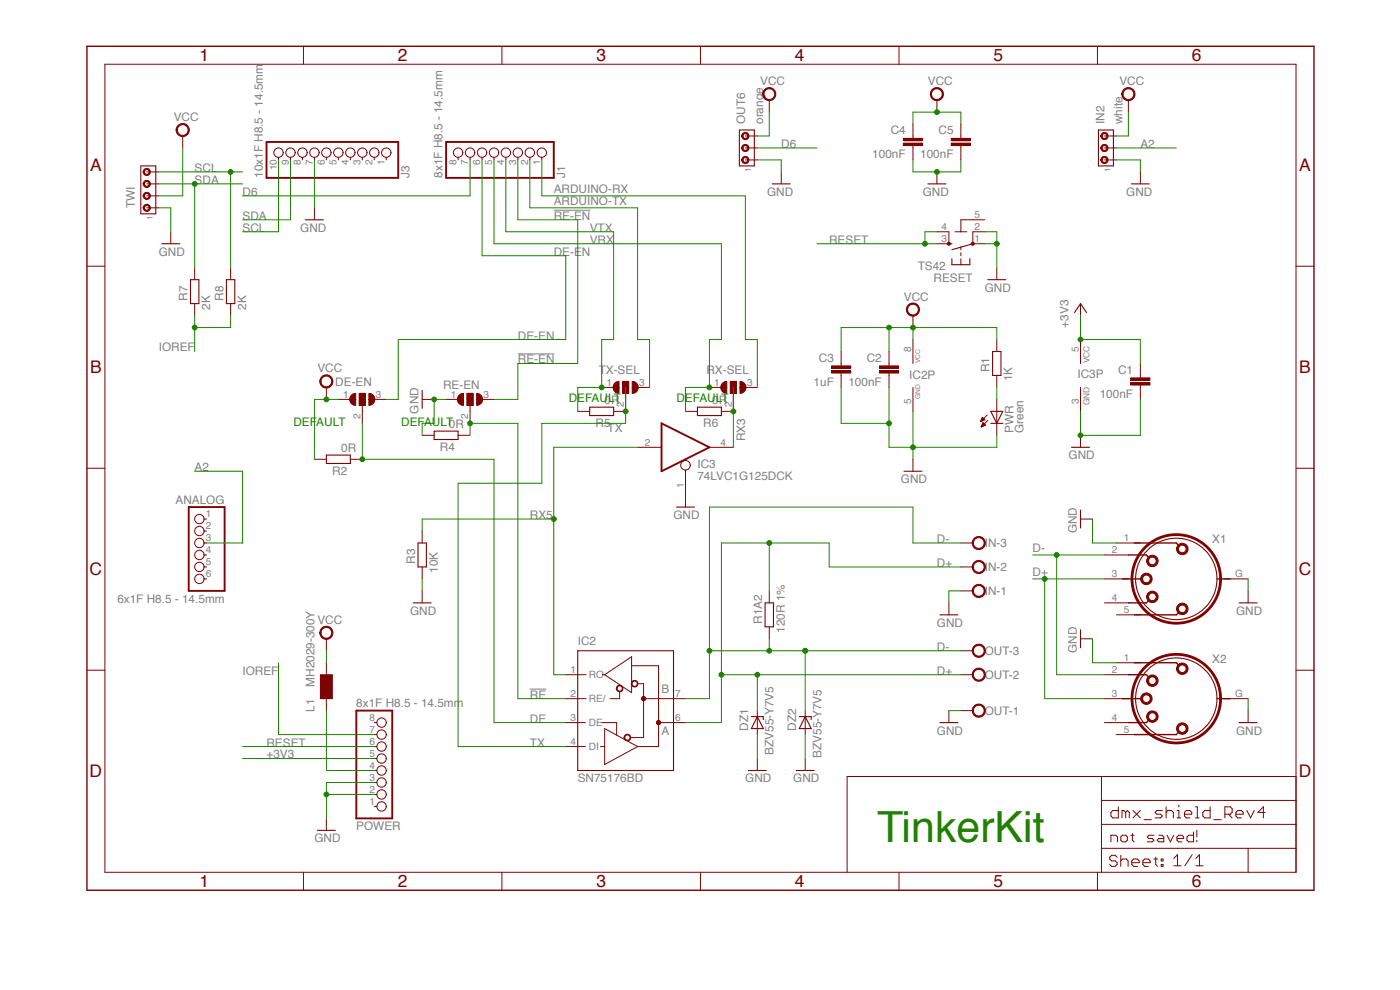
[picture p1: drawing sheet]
<svg xmlns="http://www.w3.org/2000/svg" width="297mm" height="210mm" viewBox="0 0 297 210" stroke-linecap="round" stroke-linejoin="round" font-family="sans-serif">
<defs><g id="words">
<text font-size="9.1" fill="#208000" x="186.1" y="178.7">TinkerKit</text>
<g font-size="3.7" fill="#7d0300">
<text x="42.3" y="13">1</text>
<text x="84.4" y="13">2</text>
<text x="126.5" y="13">3</text>
<text x="168.6" y="13">4</text>
<text x="210.7" y="13">5</text>
<text x="252.9" y="13">6</text>
<text x="19.1" y="36.3">A</text>
<text x="275.6" y="36.3">A</text>
<text x="19.1" y="79.2">B</text>
<text x="275.6" y="79.2">B</text>
<text x="19" y="122">C</text>
<text x="275.5" y="122">C</text>
<text x="19" y="164.9">D</text>
<text x="275.5" y="164.9">D</text>
<text x="42.3" y="188.2">1</text>
<text x="84.4" y="188.2">2</text>
<text x="126.5" y="188.2">3</text>
<text x="168.6" y="188.2">4</text>
<text x="210.7" y="188.2">5</text>
<text x="252.9" y="188.2">6</text>
</g>
<g font-size="2.5" fill="#808080">
<text x="161.3" y="18.1">VCC</text>
<text x="196.8" y="18.1">VCC</text>
<text x="237.5" y="18.1">VCC</text>
<text x="36.9" y="25.7">VCC</text>
<text x="158.1" y="26.3" transform="rotate(-90 158.1 26.3)">OUT6</text>
<text x="161.9" y="26.3" transform="rotate(-90 161.9 26.3)">orange</text>
<text x="189" y="28.5">C4</text>
<text x="199.1" y="28.5">C5</text>
<text x="234.3" y="26.3" transform="rotate(-90 234.3 26.3)">IN2</text>
<text x="238.1" y="26.3" transform="rotate(-90 238.1 26.3)">white</text>
<text x="165.7" y="31.4">D6</text>
<text x="185.1" y="33.5">100nF</text>
<text x="195.2" y="33.5">100nF</text>
<text x="241.9" y="31.4">A2</text>
<text x="41.3" y="39">SDA</text>
<text x="41.3" y="36.5">SCL</text>
<text x="51.5" y="41.5">D6</text>
<text x="55.8" y="37.7" transform="rotate(-90 55.8 37.7)">10x1F H8.5 - 14.5mm</text>
<text x="86.9" y="37.7" transform="rotate(-90 86.9 37.7)">J3</text>
<text x="93.9" y="37.7" transform="rotate(-90 93.9 37.7)">8x1F H8.5 - 14.5mm</text>
<text x="117.5" y="40.9">ARDUINO-RX</text>
<text x="119.9" y="37.7" transform="rotate(-90 119.9 37.7)">J1</text>
<text x="162.7" y="41.5">GND</text>
<text x="195.7" y="41.5">GND</text>
<text x="238.9" y="41.5">GND</text>
<text x="28.6" y="44.1" transform="rotate(-90 28.6 44.1)">TWI</text>
<text x="51.5" y="46.6">SDA</text>
<text x="117.5" y="46.6">RE-EN</text>
<text x="117.5" y="43.5">ARDUINO-TX</text>
<text x="51.5" y="49.2">SCL</text>
<text x="63.7" y="49.2">GND</text>
<text x="125.1" y="51.7">VRX</text>
<text x="125.1" y="49.2">VTX</text>
<text x="175.9" y="51.7">RESET</text>
<text x="33.7" y="54.2">GND</text>
<text x="117.5" y="54.2">DE-EN</text>
<text x="194.7" y="57.3">TS42</text>
<text x="198" y="59.8">RESET</text>
<text x="39.8" y="63.8" transform="rotate(-90 39.8 63.8)">R7</text>
<text x="44.6" y="65.7" transform="rotate(-90 44.6 65.7)">2K</text>
<text x="47.4" y="63.8" transform="rotate(-90 47.4 63.8)">R8</text>
<text x="52.2" y="65.7" transform="rotate(-90 52.2 65.7)">2K</text>
<text x="191.8" y="63.8">VCC</text>
<text x="208.9" y="61.9">GND</text>
<text x="226.7" y="69.5" transform="rotate(-90 226.7 69.5)">+3V3</text>
<text x="33.7" y="74.6">IOREF</text>
<text x="109.9" y="72">DE-EN</text>
<text x="109.9" y="77.1">RE-EN</text>
<text x="173.7" y="76.7">C3</text>
<text x="183.9" y="76.7">C2</text>
<text x="67.3" y="79">VCC</text>
<text x="71.1" y="81.8">DE-EN</text>
<text x="94" y="82.4">RE-EN</text>
<text x="127" y="79.3">TX-SEL</text>
<text x="149.9" y="79.3">RX-SEL</text>
<text x="172.6" y="81.8">1uF</text>
<text x="180" y="81.8">100nF</text>
<text x="192.9" y="80.4">IC2P</text>
<text x="209.9" y="79" transform="rotate(-90 209.9 79)">R1</text>
<text x="214.7" y="80.9" transform="rotate(-90 214.7 80.9)">1K</text>
<text x="228.6" y="80.3">IC3P</text>
<text x="237.2" y="79.3">C1</text>
<text x="88.8" y="87.7" transform="rotate(-90 88.8 87.7)">GND</text>
<text x="128.3" y="85.7">0R</text>
<text x="151.1" y="85.7">0R</text>
<text x="233.3" y="84.3">100nF</text>
<text x="72.4" y="95.9">0R</text>
<text x="93.3" y="95.6">R4</text>
<text x="126.4" y="90.5">R5</text>
<text x="128.9" y="91.7">TX</text>
<text x="149.2" y="90.5">R6</text>
<text x="158.1" y="93.6" transform="rotate(-90 158.1 93.6)">RX3</text>
<text x="215" y="91.8" transform="rotate(-90 215 91.8)">PWR</text>
<text x="217.2" y="91.8" transform="rotate(-90 217.2 91.8)">Green</text>
<text x="41.3" y="100">A2</text>
<text x="70.5" y="100.7">R2</text>
<text x="148" y="101.7">74LVC1G125DCK</text>
<text x="148" y="99.2">IC3</text>
<text x="226.7" y="97.4">GND</text>
<text x="37.2" y="106.9">ANALOG</text>
<text x="191.1" y="102.5">GND</text>
<text x="112.4" y="110.1">RX5</text>
<text x="142.9" y="110.1">GND</text>
<text x="228.5" y="113.1" transform="rotate(-90 228.5 113.1)">GND</text>
<text x="88.1" y="119.6" transform="rotate(-90 88.1 119.6)">R3</text>
<text x="198.7" y="115.2">D-</text>
<text x="208.9" y="116.1">IN-3</text>
<text x="219.1" y="117.1">D-</text>
<text x="257.2" y="115.2">X1</text>
<text x="92.8" y="121.5" transform="rotate(-90 92.8 121.5)">10K</text>
<text x="198.7" y="120.3">D+</text>
<text x="208.9" y="121.2">IN-2</text>
<text x="219.1" y="122.2">D+</text>
<text x="24.9" y="127.9">6x1F H8.5 - 14.5mm</text>
<text x="87" y="130.4">GND</text>
<text x="208.9" y="126.2">IN-1</text>
<text x="262.2" y="130.4">GND</text>
<text x="67.3" y="132.3">VCC</text>
<text x="122.6" y="136.8">IC2</text>
<text x="161.7" y="132.3" transform="rotate(-90 161.7 132.3)">R1A2</text>
<text x="166.5" y="134.2" transform="rotate(-90 166.5 134.2)">120R 1%</text>
<text x="198.7" y="133">GND</text>
<text x="51.5" y="143.1">IOREF</text>
<text x="198.7" y="138">D-</text>
<text x="198.7" y="143.1">D+</text>
<text x="208.9" y="138.9">OUT-3</text>
<text x="228.5" y="138.5" transform="rotate(-90 228.5 138.5)">GND</text>
<text x="257.2" y="140.6">X2</text>
<text x="66.7" y="145.7" transform="rotate(-90 66.7 145.7)">MH2029-300Y</text>
<text x="75.6" y="150">8x1F H8.5 - 14.5mm</text>
<text x="112.4" y="148.2">RE</text>
<text x="140.3" y="146.9">B</text>
<text x="208.9" y="144">OUT-2</text>
<text x="66.7" y="151" transform="rotate(-90 66.7 151)">L1</text>
<text x="112.4" y="153.3">DE</text>
<text x="140.3" y="155.8">A</text>
<text x="158.8" y="155.1" transform="rotate(-90 158.8 155.1)">DZ1</text>
<text x="168.9" y="155.1" transform="rotate(-90 168.9 155.1)">DZ2</text>
<text x="198.7" y="155.8">GND</text>
<text x="208.9" y="151.6">OUT-1</text>
<text x="262.2" y="155.8">GND</text>
<text x="56.5" y="160.9">+3V3</text>
<text x="56.5" y="158.4">RESET</text>
<text x="112.4" y="158.4">TX</text>
<text x="164.1" y="160.1" transform="rotate(-90 164.1 160.1)">BZV55-Y7V5</text>
<text x="174.2" y="160.8" transform="rotate(-90 174.2 160.8)">BZV55-Y7V5</text>
<text x="122.6" y="166">SN75176BD</text>
<text x="158.1" y="166">GND</text>
<text x="168.3" y="166">GND</text>
<text x="66.7" y="178.7">GND</text>
<text x="75.6" y="176">POWER</text>
</g>
<g font-size="2.5" fill="#208000">
<text x="120.7" y="85.3">DEFAULT</text>
<text x="143.5" y="85.3">DEFAULT</text>
<text x="62.2" y="90.4">DEFAULT</text>
<text x="85.1" y="90.4">DEFAULT0R</text>
</g>
<g font-size="2.1" fill="#808080">
<text x="61.3" y="34.9" transform="rotate(-90 61.3 34.9)">9</text>
<text x="63.8" y="34.9" transform="rotate(-90 63.8 34.9)">8</text>
<text x="66.3" y="34.9" transform="rotate(-90 66.3 34.9)">7</text>
<text x="68.9" y="34.9" transform="rotate(-90 68.9 34.9)">6</text>
<text x="71.4" y="34.9" transform="rotate(-90 71.4 34.9)">5</text>
<text x="74" y="34.9" transform="rotate(-90 74 34.9)">4</text>
<text x="76.5" y="34.9" transform="rotate(-90 76.5 34.9)">3</text>
<text x="79" y="34.9" transform="rotate(-90 79 34.9)">2</text>
<text x="81.6" y="34.9" transform="rotate(-90 81.6 34.9)">1</text>
<text x="96.8" y="34.9" transform="rotate(-90 96.8 34.9)">8</text>
<text x="99.4" y="34.9" transform="rotate(-90 99.4 34.9)">7</text>
<text x="101.9" y="34.9" transform="rotate(-90 101.9 34.9)">6</text>
<text x="104.4" y="34.9" transform="rotate(-90 104.4 34.9)">5</text>
<text x="107" y="34.9" transform="rotate(-90 107 34.9)">4</text>
<text x="109.5" y="34.9" transform="rotate(-90 109.5 34.9)">3</text>
<text x="112" y="34.9" transform="rotate(-90 112 34.9)">2</text>
<text x="114.6" y="34.9" transform="rotate(-90 114.6 34.9)">1</text>
<text x="58.7" y="36.1" transform="rotate(-90 58.7 36.1)">10</text>
<text x="206.7" y="46.3">5</text>
<text x="199.7" y="51.3">3</text>
<text x="199.7" y="48.8">4</text>
<text x="206.7" y="51.3">1</text>
<text x="206.7" y="48.8">2</text>
<text x="193.3" y="74.8" transform="rotate(-90 193.3 74.8)">8</text>
<text x="228.9" y="74.8" transform="rotate(-90 228.9 74.8)">5</text>
<text x="128.6" y="81.8">1</text>
<text x="135.6" y="81.8">3</text>
<text x="151.5" y="81.8">1</text>
<text x="158.5" y="81.8">3</text>
<text x="72.8" y="84.4">1</text>
<text x="76.5" y="88.8" transform="rotate(-90 76.5 88.8)">2</text>
<text x="79.7" y="84.4">3</text>
<text x="95.6" y="84.4">1</text>
<text x="99.4" y="88.8" transform="rotate(-90 99.4 88.8)">2</text>
<text x="102.6" y="84.4">3</text>
<text x="132.4" y="86.3" transform="rotate(-90 132.4 86.3)">2</text>
<text x="155.2" y="86.3" transform="rotate(-90 155.2 86.3)">2</text>
<text x="193.3" y="85.7" transform="rotate(-90 193.3 85.7)">5</text>
<text x="228.9" y="85.7" transform="rotate(-90 228.9 85.7)">3</text>
<text x="136.8" y="94.5">2</text>
<text x="152.8" y="94.5">4</text>
<text x="145.1" y="103.5" transform="rotate(-90 145.1 103.5)">1</text>
<text x="43.6" y="109.8">1</text>
<text x="43.6" y="112.3">2</text>
<text x="43.6" y="114.8">3</text>
<text x="43.6" y="117.4">4</text>
<text x="43.6" y="119.9">5</text>
<text x="235.9" y="117.4">2</text>
<text x="238.4" y="114.8">1</text>
<text x="43.6" y="122.4">6</text>
<text x="235.9" y="122.4">3</text>
<text x="262" y="122.4">G</text>
<text x="235.9" y="127.5">4</text>
<text x="238.4" y="130.1">5</text>
<text x="121" y="142.8">1</text>
<text x="124.9" y="143.9">RO</text>
<text x="235.9" y="142.8">2</text>
<text x="238.4" y="140.2">1</text>
<text x="121" y="147.8">2</text>
<text x="124.9" y="149">RE/</text>
<text x="143.2" y="147.8">7</text>
<text x="235.9" y="147.8">3</text>
<text x="262" y="147.8">G</text>
<text x="78.4" y="155.5">7</text>
<text x="78.4" y="152.9">8</text>
<text x="121" y="152.9">3</text>
<text x="124.9" y="154">DE</text>
<text x="143.2" y="152.9">6</text>
<text x="235.9" y="152.9">4</text>
<text x="238.4" y="155.5">5</text>
<text x="78.4" y="160.5">5</text>
<text x="78.4" y="158">6</text>
<text x="121" y="158">4</text>
<text x="124.9" y="159.1">DI</text>
<text x="78.4" y="165.6">3</text>
<text x="78.4" y="163.1">4</text>
<text x="78.4" y="170.7">1</text>
<text x="78.4" y="168.2">2</text>
</g>
<g font-size="1.8" fill="#808080">
<text x="159.4" y="36.5" transform="rotate(-90 159.4 36.5)">1</text>
<text x="235.6" y="36.5" transform="rotate(-90 235.6 36.5)">1</text>
<text x="32.4" y="46.6" transform="rotate(-90 32.4 46.6)">1</text>
<text x="231.1" y="77.1" transform="rotate(-90 231.1 77.1)">VCC</text>
<text x="231.1" y="86" transform="rotate(-90 231.1 86)">GND</text>
</g>
<g font-size="1.4" fill="#808080">
<text x="195.2" y="77.1" transform="rotate(-90 195.2 77.1)">VCC</text>
<text x="195.2" y="84.7" transform="rotate(-90 195.2 84.7)">GND</text>
</g>
</g></defs>
<path d="M117.5 44.6h7.7M109.9 75.1h7.7M112.4 146.2h3.5" fill="none" stroke="#808080" stroke-width=".21"/>
<path d="M56.5 30.1h28v7.6h-28zM75.6 150.7h7.6v22.9h-7.6z" fill="none" stroke="#7d0300" stroke-width=".4"/>
<g fill="none" stroke="#7d0300" stroke-width=".21">
<path d="M59.1 33.4v.5M61.6 33.4v.5M64.2 33.4v.5M66.7 33.4v.5M69.2 33.4v.5M71.8 33.4v.5M74.3 33.4v.5M76.9 33.4v.5M79.4 33.4v.5M81.9 33.4v.5M79.4 158.4h.6M79.4 155.8h.6"/>
<path d="M79.4 153.3h.6M122.6 158.4h1.6M122.6 153.3h1.6M122.6 148.2h1.7M122.6 143.1h1.7M127.4 158.4h.9M127.6 153.3h3.2v2.7M127.8 143.1h.5M128.3 143.1l5.7-3.8v7.6zM128.3 154.6l7 3.8-7 3.8zM131.5 146.7v1.5h-2.1M134 141.2h5.7v17.2h-4.4"/>
<path d="M135.3 145h1.2v11.5h-2.8M136.5 148.2h6.4M139.7 153.3h3.2M79.4 171.1h.6M79.4 168.5h.6M79.4 166h.6M79.4 163.4h.6M79.4 160.9h.6"/>
<circle cx="59.1" cy="32.4" r=".99"/>
<circle cx="61.6" cy="32.4" r=".99"/>
<circle cx="64.2" cy="32.4" r=".99"/>
<circle cx="66.7" cy="32.4" r=".99"/>
<circle cx="69.2" cy="32.4" r=".99"/>
<circle cx="71.8" cy="32.4" r=".99"/>
<circle cx="74.3" cy="32.4" r=".99"/>
<circle cx="76.9" cy="32.4" r=".99"/>
<circle cx="79.4" cy="32.4" r=".99"/>
<circle cx="81.9" cy="32.4" r=".99"/>
<circle cx="80.9" cy="158.4" r=".99"/>
<circle cx="80.9" cy="155.8" r=".99"/>
<circle cx="80.9" cy="153.3" r=".99"/>
<circle cx="80.9" cy="160.9" r=".99"/>
<circle cx="80.9" cy="168.5" r=".99"/>
<circle cx="80.9" cy="166" r=".99"/>
<circle cx="80.9" cy="163.4" r=".99"/>
<circle cx="80.9" cy="171.1" r=".99"/>
</g>
<path d="M122.6 138h20.3v25.4h-20.3z" fill="none" stroke="#7d0300" stroke-width=".23"/>
<path d="M130.9 145.6a.7 .7 0 0 1 1.1 .1 .7 .7 0 0 1-.4 1 .7 .7 0 0 1-.9-.7h.2a.57 .57 0 0 1 .7-.5 .57 .57 0 0 1 .3 .9 .57 .57 0 0 1-1-.2l-.2-.2z" fill-rule="evenodd" fill="#7d0300"/>
<path d="M130.9 145.6a.7 .7 0 0 1 1.1 .1 .7 .7 0 0 1-.4 1 .7 .7 0 0 1-.8-.7h.1a.57 .57 0 0 1 .8-.5 .57 .57 0 0 1 .2 .9 .57 .57 0 0 1-1-.2l-.1-.2z" fill="none" stroke="#7d0300" stroke-width=".21"/>
<path d="M134.1 144.6a.7 .7 0 0 1 1.1 .1 .7 .7 0 0 1-.4 1 .7 .7 0 0 1-.9-.7h.1a.57 .57 0 0 1 .8-.5 .57 .57 0 0 1 .2 .9 .57 .57 0 0 1-.9-.2l-.2-.2z" fill-rule="evenodd" fill="#7d0300"/>
<path d="M134.1 144.6a.7 .7 0 0 1 1.1 .1 .7 .7 0 0 1-.4 1 .7 .7 0 0 1-.9-.7h.2a.57 .57 0 0 1 .7-.5 .57 .57 0 0 1 .2 .9 .57 .57 0 0 1-.9-.2l-.2-.2z" fill="none" stroke="#7d0300" stroke-width=".21"/>
<path d="M132.6 156a.7 .7 0 0 1 1.1 .1 .7 .7 0 0 1-.4 1 .7 .7 0 0 1-.9-.6h.1a.57 .57 0 0 1 .8-.6 .57 .57 0 0 1 .2 .9 .57 .57 0 0 1-.9-.2l-.2-.1z" fill-rule="evenodd" fill="#7d0300"/>
<path d="M132.6 156a.7 .7 0 0 1 1.1 .1 .7 .7 0 0 1-.4 1 .7 .7 0 0 1-.9-.6h.1a.57 .57 0 0 1 .8-.6 .57 .57 0 0 1 .2 .9 .57 .57 0 0 1-.9-.2l-.2-.1z" fill="none" stroke="#7d0300" stroke-width=".21"/>
<path d="M136.3 147.8a.46 .46 0 0 1 .7 .2 .46 .46 0 0 1-.4 .6 .46 .46 0 0 1-.5-.4h.5h-.5z" fill-rule="evenodd" fill="#7d0300"/>
<path d="M136.3 147.8a.46 .46 0 0 1 .7 .2 .46 .46 0 0 1-.4 .6 .46 .46 0 0 1-.5-.4h.5h-.5z" fill="none" stroke="#7d0300" stroke-width=".21"/>
<path d="M139.5 152.9a.46 .46 0 0 1 .6 .2 .46 .46 0 0 1-.3 .6 .46 .46 0 0 1-.5-.4h.5h-.5z" fill-rule="evenodd" fill="#7d0300"/>
<path d="M193.7 72v5.1M193.7 82.2v5.1M193.7 97.4v2.6M120 143.1h2.6M120 148.2h2.6M120 153.3h2.6M120 158.4h2.6M139.5 152.9a.46 .46 0 0 1 .6 .2 .46 .46 0 0 1-.3 .6 .46 .46 0 0 1-.5-.4h.5h-.5zM142.9 148.2h2.5M142.9 153.3h2.5" fill="none" stroke="#7d0300" stroke-width=".21"/>
<path d="M191.8 100h3.8" fill="none" stroke="#7d0300" stroke-width=".23"/>
<path d="M192.7 64.7a1.39 1.39 0 0 1 2.2 .3 1.39 1.39 0 0 1-.9 2 1.39 1.39 0 0 1-1.7-1.3h.2a1.14 1.14 0 0 1 1.7-1 1.14 1.14 0 0 1 .2 1.9 1.14 1.14 0 0 1-1.8-.7l-.1-.2h-.2z" fill-rule="evenodd" fill="#7d0300"/>
<path d="M188.6 77.1v.5M188.6 79.1v.5M192.7 64.7a1.39 1.39 0 0 1 2.2 .3 1.39 1.39 0 0 1-.9 2 1.39 1.39 0 0 1-1.7-1.3h.2a1.14 1.14 0 0 1 1.7-1 1.14 1.14 0 0 1 .2 1.9 1.14 1.14 0 0 1-1.8-.6l-.1-.3h-.2zM193.7 66.9v2.6" fill="none" stroke="#7d0300" stroke-width=".21"/>
<path d="M186.6 78.6h4v.5h-4z" fill="#7d0300"/>
<path d="M186.6 78.6h4v.5h-4z" fill="none" stroke="#7d0300" stroke-width=".21"/>
<path d="M186.6 77.6h4v.5h-4z" fill="#7d0300"/>
<path d="M186.6 77.6h4v.5h-4zM188.6 74.6v2.5M188.6 79.6v2.6M201.3 127.9v2.5M160.7 150.7v5.1M170.8 150.7v5.1M201.3 150.7v2.6M69.2 173.6v2.5M160.7 160.9v2.5M170.8 160.9v2.5" fill="none" stroke="#7d0300" stroke-width=".21"/>
<path d="M199.4 130.4h3.8M159.4 152h2.5v.6M160.7 152l1.2 2.6h-2.5zM169.6 152h2.5v.6M170.8 152l1.3 2.6h-2.5zM199.4 153.3h3.8M67.3 176.1h3.8M158.8 163.4h3.8M168.9 163.4h3.8" fill="none" stroke="#7d0300" stroke-width=".23"/>
<path d="M68.2 133.3a1.39 1.39 0 0 1 2.2 .2 1.39 1.39 0 0 1-.8 2.1 1.39 1.39 0 0 1-1.8-1.4h.3a1.14 1.14 0 0 1 1.6-1 1.14 1.14 0 0 1 .3 1.9 1.14 1.14 0 0 1-1.9-.6v-.3h-.3z" fill-rule="evenodd" fill="#7d0300"/>
<path d="M89.6 112.6v2.6M229.2 110.1h2.6M68.2 133.3a1.39 1.39 0 0 1 2.2 .2 1.39 1.39 0 0 1-.8 2.1 1.39 1.39 0 0 1-1.8-1.4h.3a1.14 1.14 0 0 1 1.6-1 1.14 1.14 0 0 1 .3 1.9 1.14 1.14 0 0 1-1.9-.6v-.3h-.3zM69.2 135.5v2.5M89.6 120.3v2.5M89.6 125.3v2.6M229.2 135.5h2.6M264.8 125.3v2.6M264.8 150.7v2.6" fill="none" stroke="#7d0300" stroke-width=".21"/>
<path d="M88.7 115.2h1.8v5.1h-1.8zM229.2 108.2v3.8M87.7 127.9h3.8M229.2 133.6v3.8M262.9 127.9h3.8M262.9 153.3h3.8" fill="none" stroke="#7d0300" stroke-width=".23"/>
<path d="M78.3 83.4a1.27 1.27 0 0 1 1.2 1.3 1.27 1.27 0 0 1-1.2 1.3z" fill-rule="evenodd" fill="#7d0300"/>
<path d="M78.3 83.5a1.27 1.27 0 0 1 1.2 1.2 1.27 1.27 0 0 1-1.2 1.3z" fill="none" stroke="#7d0300" stroke-width=".21"/>
<path d="M74.5 83.9l.5-.4 .5-.1v2.6a1.26 1.26 0 0 1-1.2-.8 1.26 1.26 0 0 1 .2-1.3z" fill-rule="evenodd" fill="#7d0300"/>
<path d="M74.5 83.9l.5-.4h.5v2.5a1.26 1.26 0 0 1-1.2-.7 1.26 1.26 0 0 1 .2-1.4zM76.2 83.5h1.3v2.5h-1.3zM76.9 86v1.3" fill="none" stroke="#7d0300" stroke-width=".21"/>
<path d="M76.2 83.4h1.3v2.6h-1.3z" fill="#7d0300"/>
<path d="M71.8 84.7h2.5M76.2 83.5h1.3v2.5h-1.3zM76.9 87.3v2.5M79.4 84.7h2.5" fill="none" stroke="#7d0300" stroke-width=".21"/>
<path d="M101.1 83.4a1.27 1.27 0 0 1 1.3 1.3 1.27 1.27 0 0 1-1.3 1.3z" fill-rule="evenodd" fill="#7d0300"/>
<path d="M101.1 83.5a1.27 1.27 0 0 1 1.3 1.2 1.27 1.27 0 0 1-1.3 1.3z" fill="none" stroke="#7d0300" stroke-width=".21"/>
<path d="M97.3 83.9l.6-.4 .4-.1v2.6a1.27 1.27 0 0 1-1.2-.8 1.27 1.27 0 0 1 .2-1.3z" fill-rule="evenodd" fill="#7d0300"/>
<path d="M97.4 83.9l.5-.4h.4v2.5a1.27 1.27 0 0 1-1.2-.7 1.27 1.27 0 0 1 .3-1.4zM99.1 83.5h1.3v2.5h-1.3zM99.7 86v1.3" fill="none" stroke="#7d0300" stroke-width=".21"/>
<path d="M99.1 83.4h1.3v2.6h-1.3z" fill="#7d0300"/>
<path d="M89.6 84.7h2.5M94.6 84.7h2.6M99.1 83.5h1.3v2.5h-1.3zM99.7 87.3v2.5M102.3 84.7h2.5" fill="none" stroke="#7d0300" stroke-width=".21"/>
<path d="M89.6 82.8v3.8" fill="none" stroke="#7d0300" stroke-width=".23"/>
<path d="M68.2 80a1.39 1.39 0 0 1 2.2 .2 1.39 1.39 0 0 1-.8 2.1 1.39 1.39 0 0 1-1.8-1.4h.3a1.14 1.14 0 0 1 1.6-1.1 1.14 1.14 0 0 1 .3 1.9 1.14 1.14 0 0 1-1.9-.5v-.3h-.3z" fill-rule="evenodd" fill="#7d0300"/>
<path d="M211.5 56.8v2.5M68.2 80a1.39 1.39 0 0 1 2.2 .2 1.39 1.39 0 0 1-.8 2.1 1.39 1.39 0 0 1-1.8-1.4h.3a1.14 1.14 0 0 1 1.6-1.1 1.14 1.14 0 0 1 .3 1.9 1.14 1.14 0 0 1-1.9-.5v-.3h-.3zM69.2 82.2v2.5" fill="none" stroke="#7d0300" stroke-width=".21"/>
<path d="M209.6 59.3h3.8" fill="none" stroke="#7d0300" stroke-width=".23"/>
<path d="M206.6 124.4a1.4 1.4 0 0 1 2.2 .2 1.4 1.4 0 0 1-.8 2.1 1.4 1.4 0 0 1-1.8-1.4h.3a1.14 1.14 0 0 1 1.7-.9 1.14 1.14 0 0 1 .1 1.9 1.14 1.14 0 0 1-1.8-.7v-.3h-.3z" fill-rule="evenodd" fill="#7d0300"/>
<path d="M203.8 125.3h2.6M206.6 124.4a1.4 1.4 0 0 1 2.2 .2 1.4 1.4 0 0 1-.8 2.1 1.4 1.4 0 0 1-1.7-1.4h.2a1.14 1.14 0 0 1 1.7-.9 1.14 1.14 0 0 1 .1 1.9 1.14 1.14 0 0 1-1.8-.7v-.3h-.2z" fill="none" stroke="#7d0300" stroke-width=".21"/>
<path d="M206.6 119.3a1.4 1.4 0 0 1 2.2 .2 1.4 1.4 0 0 1-.8 2.1 1.4 1.4 0 0 1-1.8-1.3h.3a1.14 1.14 0 0 1 1.7-1 1.14 1.14 0 0 1 .1 1.9 1.14 1.14 0 0 1-1.8-.6v-.3h-.3z" fill-rule="evenodd" fill="#7d0300"/>
<path d="M206.6 119.3a1.4 1.4 0 0 1 2.2 .3 1.4 1.4 0 0 1-.8 2 1.4 1.4 0 0 1-1.7-1.3h.2a1.14 1.14 0 0 1 1.7-1 1.14 1.14 0 0 1 .1 1.9 1.14 1.14 0 0 1-1.8-.6v-.3h-.2zM203.8 120.3h2.6" fill="none" stroke="#7d0300" stroke-width=".21"/>
<path d="M206.6 114.2a1.4 1.4 0 0 1 2.2 .3 1.4 1.4 0 0 1-.8 2 1.4 1.4 0 0 1-1.8-1.3h.3a1.14 1.14 0 0 1 1.7-1 1.14 1.14 0 0 1 .1 2 1.14 1.14 0 0 1-1.8-.7v-.3h-.3z" fill-rule="evenodd" fill="#7d0300"/>
<path d="M203.8 115.2h2.6M206.6 114.2a1.4 1.4 0 0 1 2.2 .3 1.4 1.4 0 0 1-.8 2 1.4 1.4 0 0 1-1.7-1.3h.2a1.14 1.14 0 0 1 1.7-1 1.14 1.14 0 0 1 .1 2 1.14 1.14 0 0 1-1.8-.7v-.3h-.2z" fill="none" stroke="#7d0300" stroke-width=".21"/>
<path d="M206.6 149.8a1.39 1.39 0 0 1 2.2 .2 1.39 1.39 0 0 1-.8 2.1 1.39 1.39 0 0 1-1.8-1.4h.3a1.14 1.14 0 0 1 1.7-.9 1.14 1.14 0 0 1 .1 1.9 1.14 1.14 0 0 1-1.8-.7v-.3h-.3z" fill-rule="evenodd" fill="#7d0300"/>
<path d="M203.8 150.7h2.6M206.6 149.8a1.39 1.39 0 0 1 2.2 .2 1.39 1.39 0 0 1-.8 2.1 1.39 1.39 0 0 1-1.7-1.4h.2a1.14 1.14 0 0 1 1.7-.9 1.14 1.14 0 0 1 .1 1.9 1.14 1.14 0 0 1-1.8-.7v-.3h-.2z" fill="none" stroke="#7d0300" stroke-width=".21"/>
<path d="M206.6 142.2a1.39 1.39 0 0 1 2.2 .2 1.39 1.39 0 0 1-.8 2.1 1.39 1.39 0 0 1-1.8-1.4h.3a1.14 1.14 0 0 1 1.7-.9 1.14 1.14 0 0 1 .1 1.9 1.14 1.14 0 0 1-1.8-.7v-.3h-.3z" fill-rule="evenodd" fill="#7d0300"/>
<path d="M203.8 143.1h2.6M206.6 142.2a1.39 1.39 0 0 1 2.2 .2 1.39 1.39 0 0 1-.8 2.1 1.39 1.39 0 0 1-1.7-1.4h.2a1.14 1.14 0 0 1 1.7-.9 1.14 1.14 0 0 1 .1 1.9 1.14 1.14 0 0 1-1.8-.7v-.3h-.2z" fill="none" stroke="#7d0300" stroke-width=".21"/>
<path d="M206.6 137.1a1.39 1.39 0 0 1 2.2 .2 1.39 1.39 0 0 1-.8 2.1 1.39 1.39 0 0 1-1.8-1.4h.3a1.14 1.14 0 0 1 1.7-.9 1.14 1.14 0 0 1 .1 1.9 1.14 1.14 0 0 1-1.8-.7v-.3h-.3z" fill-rule="evenodd" fill="#7d0300"/>
<path d="M201.3 49.2v2.5M202.6 49.2h2.5M203.8 52.3v.7M203.8 53.6v.6M203.8 54.9v1.2M206.4 46.6h-2.6v2.6M206.4 49.2v2.5M203.8 138h2.6M206.6 137.1a1.39 1.39 0 0 1 2.2 .2 1.39 1.39 0 0 1-.8 2.1 1.39 1.39 0 0 1-1.7-1.4h.2a1.14 1.14 0 0 1 1.7-.9 1.14 1.14 0 0 1 .1 1.9 1.14 1.14 0 0 1-1.8-.7v-.3h-.2z" fill="none" stroke="#7d0300" stroke-width=".21"/>
<path d="M201.3 51.7h.6M201.9 54.9v1.2h3.8v-1.2M206.4 51.7l-4.5 1.3" fill="none" stroke="#7d0300" stroke-width=".23"/>
<circle cx="206.4" cy="51.7" r=".33" fill="#7d0300"/>
<circle cx="206.4" cy="51.7" r=".33" fill="none" stroke="#7d0300" stroke-width=".21"/>
<circle cx="201.3" cy="51.7" r=".33" fill="#7d0300"/>
<g fill="none" stroke="#7d0300" stroke-width=".21">
<path d="M198.8 51.7h2.5M198.8 49.2h2.5M206.4 51.7h2.5M206.4 49.2h2.5M206.4 46.6h2.5M229.2 64.4v2.5M229.2 72v5.1M241.9 79.6v.6M135.3 94.9h5M145.4 99.7v7.9M150.5 94.9h5.1M229.2 82.2v5.1"/>
<path d="M229.2 92.3v2.6M241.9 81.7v.5"/>
<circle cx="201.3" cy="51.7" r=".33"/>
<circle cx="145.4" cy="98.7" r="1.02"/>
</g>
<path d="M140.3 89.8l10.2 5.1-10.2 5.1z" fill="none" stroke="#7d0300" stroke-width=".4"/>
<path d="M227.9 66.3l1.3-1.9 1.3 1.9M227.3 94.9h3.8M143.5 107.6h3.8" fill="none" stroke="#7d0300" stroke-width=".23"/>
<path d="M239.9 81.2h4v.5h-4z" fill="#7d0300"/>
<path d="M239.9 81.2h4.1v.5h-4.1z" fill="none" stroke="#7d0300" stroke-width=".21"/>
<path d="M239.9 80.1h4v.6h-4z" fill="#7d0300"/>
<path d="M241.9 77.1v2.5M239.9 80.2h4.1v.5h-4.1zM241.9 82.2v2.5" fill="none" stroke="#7d0300" stroke-width=".21"/>
<circle cx="249.5" cy="122.8" r="9.4" fill="none" stroke="#7d0300" stroke-width=".59"/>
<path d="M250 115.5a1.22 1.22 0 0 1 1.9 .4 1.22 1.22 0 0 1-.8 1.8 1.22 1.22 0 0 1-1.5-1.3h.4a.81 .81 0 0 1 1.2-.6 .81 .81 0 0 1 .1 1.3 .81 .81 0 0 1-1.3-.4v-.3h-.4z" fill-rule="evenodd" fill="#7d0300"/>
<path d="M250 115.5a1.22 1.22 0 0 1 1.9 .4 1.22 1.22 0 0 1-.8 1.8 1.22 1.22 0 0 1-1.5-1.2h.4a.81 .81 0 0 1 1.2-.7 .81 .81 0 0 1 .1 1.3 .81 .81 0 0 1-1.3-.4v-.2h-.4z" fill="none" stroke="#7d0300" stroke-width=".21"/>
<path d="M250 128.2a1.22 1.22 0 0 1 1.9 .4 1.22 1.22 0 0 1-.8 1.7 1.22 1.22 0 0 1-1.5-1.2h.4a.82 .82 0 0 1 1.2-.6 .82 .82 0 0 1 .1 1.3 .82 .82 0 0 1-1.3-.4v-.3h-.4z" fill-rule="evenodd" fill="#7d0300"/>
<path d="M250 128.2a1.22 1.22 0 0 1 1.9 .4 1.22 1.22 0 0 1-.8 1.8 1.22 1.22 0 0 1-1.5-1.2h.4a.82 .82 0 0 1 1.2-.7 .82 .82 0 0 1 .1 1.3 .82 .82 0 0 1-1.3-.4v-.2h-.4z" fill="none" stroke="#7d0300" stroke-width=".21"/>
<path d="M243.7 125.7a1.22 1.22 0 0 1 1.9 .4 1.22 1.22 0 0 1-.9 1.7 1.22 1.22 0 0 1-1.5-1.2h.4a.81 .81 0 0 1 1.2-.8 .81 .81 0 0 1 .2 1.4 .81 .81 0 0 1-1.3-.4l-.1-.2h-.4z" fill-rule="evenodd" fill="#7d0300"/>
<path d="M243.7 125.7a1.22 1.22 0 0 1 1.9 .4 1.22 1.22 0 0 1-.9 1.7 1.22 1.22 0 0 1-1.4-1.2h.4a.81 .81 0 0 1 1.1-.8 .81 .81 0 0 1 .2 1.4 .81 .81 0 0 1-1.3-.4v-.2h-.4z" fill="none" stroke="#7d0300" stroke-width=".21"/>
<path d="M243.7 118.1a1.22 1.22 0 0 1 1.9 .3 1.22 1.22 0 0 1-.9 1.8 1.22 1.22 0 0 1-1.5-1.2h.4a.8 .8 0 0 1 1.2-.8 .8 .8 0 0 1 .2 1.3 .8 .8 0 0 1-1.3-.3l-.1-.2h-.4z" fill-rule="evenodd" fill="#7d0300"/>
<path d="M243.7 118.1a1.22 1.22 0 0 1 1.9 .4 1.22 1.22 0 0 1-.8 1.7 1.22 1.22 0 0 1-1.5-1.2h.4a.8 .8 0 0 1 1.1-.8 .8 .8 0 0 1 .2 1.4 .8 .8 0 0 1-1.3-.4v-.2h-.4z" fill="none" stroke="#7d0300" stroke-width=".21"/>
<path d="M242.4 121.9a1.22 1.22 0 0 1 1.9 .4 1.22 1.22 0 0 1-.8 1.7 1.22 1.22 0 0 1-1.5-1.2h.4a.81 .81 0 0 1 1.1-.8 .81 .81 0 0 1 .2 1.4 .81 .81 0 0 1-1.3-.4v-.2h-.4z" fill-rule="evenodd" fill="#7d0300"/>
<path d="M234.3 117.7h5.1M236.8 115.2h5.1M234.3 122.8h5.1M234.3 127.9h5.1M236.8 130.4h5.1M242.4 121.9a1.22 1.22 0 0 1 1.9 .4 1.22 1.22 0 0 1-.8 1.7 1.22 1.22 0 0 1-1.5-1.2h.4a.81 .81 0 0 1 1.1-.8 .81 .81 0 0 1 .2 1.4 .81 .81 0 0 1-1.3-.4v-.2h-.4zM259.7 122.8h5.1" fill="none" stroke="#7d0300" stroke-width=".21"/>
<circle cx="249.5" cy="122.8" r="8.6" fill="none" stroke="#7d0300" stroke-width=".23"/>
<path d="M239.4 117.7h3.8l.6 .7M240.6 115.2h8.9l.7 .6M238.1 122.8h3.8M243.8 127.2l-.6 .7h-3.8M250.2 129.8l-.7 .6h-8.9M258.4 122.8h2.6" fill="none" stroke="#7d0300" stroke-width=".3"/>
<circle cx="249.5" cy="148.2" r="9.4" fill="none" stroke="#7d0300" stroke-width=".59"/>
<path d="M250 140.9a1.22 1.22 0 0 1 1.9 .4 1.22 1.22 0 0 1-.8 1.7 1.22 1.22 0 0 1-1.5-1.2h.4a.82 .82 0 0 1 1.2-.6 .82 .82 0 0 1 .1 1.3 .82 .82 0 0 1-1.3-.4v-.3h-.4z" fill-rule="evenodd" fill="#7d0300"/>
<path d="M250 140.9a1.22 1.22 0 0 1 1.9 .4 1.22 1.22 0 0 1-.8 1.8 1.22 1.22 0 0 1-1.5-1.2h.4a.82 .82 0 0 1 1.2-.7 .82 .82 0 0 1 .1 1.3 .82 .82 0 0 1-1.3-.4v-.2h-.4z" fill="none" stroke="#7d0300" stroke-width=".21"/>
<path d="M250 153.6a1.22 1.22 0 0 1 1.9 .4 1.22 1.22 0 0 1-.8 1.7 1.22 1.22 0 0 1-1.5-1.2h.4a.82 .82 0 0 1 1.2-.6 .82 .82 0 0 1 .1 1.3 .82 .82 0 0 1-1.3-.4v-.3h-.4z" fill-rule="evenodd" fill="#7d0300"/>
<path d="M250 153.6a1.22 1.22 0 0 1 1.9 .4 1.22 1.22 0 0 1-.8 1.7 1.22 1.22 0 0 1-1.5-1.1h.4a.82 .82 0 0 1 1.2-.7 .82 .82 0 0 1 .1 1.3 .82 .82 0 0 1-1.3-.4v-.2h-.4z" fill="none" stroke="#7d0300" stroke-width=".21"/>
<path d="M243.7 151.1a1.22 1.22 0 0 1 1.9 .3 1.22 1.22 0 0 1-.8 1.8 1.22 1.22 0 0 1-1.6-1.2h.4a.81 .81 0 0 1 1.2-.8 .81 .81 0 0 1 .2 1.4 .81 .81 0 0 1-1.3-.4l-.1-.2h-.4z" fill-rule="evenodd" fill="#7d0300"/>
<path d="M243.7 151.1a1.22 1.22 0 0 1 1.9 .3 1.22 1.22 0 0 1-.8 1.8 1.22 1.22 0 0 1-1.5-1.2h.4a.81 .81 0 0 1 1.1-.8 .81 .81 0 0 1 .2 1.4 .81 .81 0 0 1-1.3-.4v-.2h-.4z" fill="none" stroke="#7d0300" stroke-width=".21"/>
<path d="M243.7 143.5a1.22 1.22 0 0 1 1.9 .3 1.22 1.22 0 0 1-.9 1.8 1.22 1.22 0 0 1-1.5-1.2h.4a.81 .81 0 0 1 1.2-.8 .81 .81 0 0 1 .2 1.4 .81 .81 0 0 1-1.3-.4l-.1-.2h-.4z" fill-rule="evenodd" fill="#7d0300"/>
<path d="M243.7 143.5a1.22 1.22 0 0 1 1.9 .4 1.22 1.22 0 0 1-.9 1.7 1.22 1.22 0 0 1-1.4-1.2h.4a.81 .81 0 0 1 1.1-.8 .81 .81 0 0 1 .2 1.4 .81 .81 0 0 1-1.3-.4v-.2h-.4z" fill="none" stroke="#7d0300" stroke-width=".21"/>
<path d="M242.4 147.3a1.22 1.22 0 0 1 1.9 .3 1.22 1.22 0 0 1-.8 1.8 1.22 1.22 0 0 1-1.5-1.2h.4a.81 .81 0 0 1 1.1-.8 .81 .81 0 0 1 .2 1.4 .81 .81 0 0 1-1.3-.4v-.2h-.4z" fill-rule="evenodd" fill="#7d0300"/>
<g fill="none" stroke="#7d0300" stroke-width=".21">
<path d="M97.2 33.4v.5M99.7 33.4v.5M102.3 33.4v.5M104.8 33.4v.5M107.3 33.4v.5M109.9 33.4v.5M112.4 33.4v.5M114.9 33.4v.5M178.4 77.1v.5M178.4 79.1v.5M43.3 110.1h.5M43.3 112.6h.5"/>
<path d="M43.3 115.2h.5M43.3 117.7h.5M43.3 120.3h.5M43.3 122.8h.5M234.3 143.1h5.1M234.3 148.2h5.1M234.3 153.3h5.1M236.8 140.6h5.1M236.8 155.8h5.1M242.4 147.3a1.22 1.22 0 0 1 1.9 .3 1.22 1.22 0 0 1-.8 1.8 1.22 1.22 0 0 1-1.5-1.2h.4a.81 .81 0 0 1 1.1-.8 .81 .81 0 0 1 .2 1.4 .81 .81 0 0 1-1.3-.4v-.2h-.4zM259.7 148.2h5.1"/>
<circle cx="97.2" cy="32.4" r=".99"/>
<circle cx="99.7" cy="32.4" r=".99"/>
<circle cx="102.3" cy="32.4" r=".99"/>
<circle cx="104.8" cy="32.4" r=".99"/>
<circle cx="107.3" cy="32.4" r=".99"/>
<circle cx="109.9" cy="32.4" r=".99"/>
<circle cx="112.4" cy="32.4" r=".99"/>
<circle cx="114.9" cy="32.4" r=".99"/>
<circle cx="42.3" cy="112.6" r=".99"/>
<circle cx="42.3" cy="117.7" r=".99"/>
<circle cx="42.3" cy="115.2" r=".99"/>
<circle cx="42.3" cy="110.1" r=".99"/>
<circle cx="42.3" cy="120.3" r=".99"/>
<circle cx="42.3" cy="122.8" r=".99"/>
</g>
<circle cx="249.5" cy="148.2" r="8.6" fill="none" stroke="#7d0300" stroke-width=".23"/>
<path d="M238.1 148.2h3.8M239.4 143.1h3.8l.6 .7M240.6 140.6h8.9l.7 .6M243.8 152.6l-.6 .7h-3.8M250.2 155.2l-.7 .6h-8.9M258.4 148.2h2.6" fill="none" stroke="#7d0300" stroke-width=".3"/>
<path d="M94.6 30.1h22.9v7.6h-22.9zM40 107.6h7.7v17.7h-7.7z" fill="none" stroke="#7d0300" stroke-width=".4"/>
<path d="M176.4 78.6h4.1v.5h-4.1z" fill="#7d0300"/>
<path d="M176.4 78.6h4.1v.5h-4.1z" fill="none" stroke="#7d0300" stroke-width=".21"/>
<path d="M176.4 77.6h4.1v.5h-4.1z" fill="#7d0300"/>
<path d="M176.4 77.6h4.1v.5h-4.1zM178.4 74.6v2.5M178.4 79.6v2.6" fill="none" stroke="#7d0300" stroke-width=".21"/>
<path d="M68 143.1h2.5v5.1h-2.5z" fill="#7d0300"/>
<path d="M68 143.1h2.5v5.1h-2.5zM69.2 140.6v2.5M69.2 148.2v2.5" fill="none" stroke="#7d0300" stroke-width=".21"/>
<path d="M134.1 80.9a1.27 1.27 0 0 1 1.3 1.3 1.27 1.27 0 0 1-1.3 1.2z" fill-rule="evenodd" fill="#7d0300"/>
<path d="M134.1 80.9a1.27 1.27 0 0 1 1.3 1.3 1.27 1.27 0 0 1-1.3 1.3z" fill="none" stroke="#7d0300" stroke-width=".21"/>
<path d="M130.4 81.3l.5-.3 .4-.1v2.5a1.27 1.27 0 0 1-1.1-.7 1.27 1.27 0 0 1 .2-1.4z" fill-rule="evenodd" fill="#7d0300"/>
<path d="M130.4 81.3l.5-.3 .4-.1v2.6a1.27 1.27 0 0 1-1.1-.8 1.27 1.27 0 0 1 .2-1.4zM132.1 80.9h1.3v2.6h-1.3zM132.7 83.5v1.2" fill="none" stroke="#7d0300" stroke-width=".21"/>
<path d="M132.1 80.9h1.2v2.5h-1.2z" fill="#7d0300"/>
<path d="M127.6 82.2h2.6M132.1 80.9h1.3v2.6h-1.3zM132.7 84.7v2.6M135.3 82.2h2.5" fill="none" stroke="#7d0300" stroke-width=".21"/>
<path d="M157 80.9a1.27 1.27 0 0 1 1.3 1.3 1.27 1.27 0 0 1-1.3 1.2z" fill-rule="evenodd" fill="#7d0300"/>
<path d="M157 80.9a1.27 1.27 0 0 1 1.3 1.3 1.27 1.27 0 0 1-1.3 1.3z" fill="none" stroke="#7d0300" stroke-width=".21"/>
<path d="M153.2 81.3l.5-.3 .5-.1v2.5a1.27 1.27 0 0 1-1.2-.7 1.27 1.27 0 0 1 .2-1.4z" fill-rule="evenodd" fill="#7d0300"/>
<path d="M153.2 81.3l.5-.3 .5-.1v2.6a1.27 1.27 0 0 1-1.2-.8 1.27 1.27 0 0 1 .2-1.4zM154.9 80.9h1.3v2.6h-1.3zM155.6 83.5v1.2" fill="none" stroke="#7d0300" stroke-width=".21"/>
<path d="M154.9 80.9h1.3v2.5h-1.3z" fill="#7d0300"/>
<g fill="none" stroke="#7d0300" stroke-width=".21">
<path d="M22.3 13.6h252.6v171.4h-252.6zM64.4 9.8v3.8M106.5 9.8v3.8M148.6 9.8v3.8M190.7 9.8v3.8M232.8 9.8v3.8M18.4 56.5h3.9M274.9 56.5h3.8M211.5 72v2.6M211.5 79.6v2.6M18.4 99.3h3.9M66.7 97.4h2.5"/>
<path d="M74.3 97.4h2.6M89.6 92.3h2.5M97.2 92.3h2.5M122.6 87.3h2.5M130.2 87.3h2.5M145.4 87.3h2.6M150.5 82.2h2.5M154.9 80.9h1.3v2.6h-1.3zM155.6 84.7v2.6h-2.6M158.1 82.2h2.6M208.1 89.3h.1M208.1 89.2h.4"/>
<path d="M208.2 89.1h.6M208.2 90.5h.1M208.2 89h.7M208.2 90.4h.3M208.3 88.9h.4M208.3 90.3h.4M208.3 88.7h.3M208.3 90.2h.7M208.4 88.6h.1M208.4 90.1h.5M208.4 88.5l.5 .5-.9 .4zM208.4 90h.4"/>
<path d="M208.5 89.8h.2M208.5 89.7h.1M208.5 89.7l-.3 .9M208.5 89.7l.5 .5-.8 .4M209.4 88l-1.4 1.4M209.6 89.2l-1.4 1.4M211.5 84.7v7.6M274.9 99.3h3.8M163.2 125.3v2.6M163.2 133v2.5M18.4 142.2h3.9M274.9 142.2h3.8"/>
<path d="M233.7 180h41.2M233.7 164.7v20.3M233.7 174.9h41.2M233.7 169.8h41.2M235.7 178.6v-1.4h1l.4 .3v1.1M237.2 171.1v2.4h-1.1l-.4-.4v-.8l.4-.4h1.1M237.8 177.5l.3-.3h.7l.4 .3v.7l-.4 .4h-.7l-.3-.4zM238.8 172.3l-.4-.4h-.4v1.6M238.8 172.3v1.2M238.8 172.3l.4-.4 .4 .4v1.2M239.9 177.2h.7M240.2 176.8v1.4l.4 .4"/>
<path d="M240.4 171.9l1.5 1.6M241.9 171.9l-1.5 1.6M242.7 173.9h1.5M244.8 177.2h-1.1l-.3 .3 .3 .4h.7l.4 .3-.4 .4h-1M245.8 177.2h.7l.4 .3v1.1h-1.1l-.3-.4 .3-.3h1.1M246.6 171.9h-1.2l-.4 .4 .4 .4h.8l.4 .4-.4 .4h-1.2M247.4 172.3l.4-.4h.7l.4 .4v1.2M247.4 171.1v2.4M247.6 177.2l.7 1.4 .7-1.4M249.7 177.9h1.4v-.4l-.4-.3h-.7l-.3 .3v.7l.3 .4h.7M249.7 173.5h.8M249.7 171.9h.4v1.6"/>
<path d="M250.1 170.8v.3M251.3 172.7h1.5v-.4l-.4-.4h-.7l-.4 .4v.8l.4 .4h.7M253.2 176.5v2.1h-1l-.4-.4v-.7l.4-.3h1M253.6 173.5h.8M253.6 171.1h.4v2.4M253.9 176.1v1.4M253.9 178.2v.4M256.7 171.1v2.4h-1.1l-.4-.4v-.8l.4-.4h1.1M257.5 173.9h1.6M259.8 172.7h1.2l.4-.4v-.7l-.4-.5h-1.2v2.4M260.6 172.7l.8 .8M262.2 172.7h1.5v-.4l-.3-.4h-.8l-.4 .4v.8l.4 .4h.8"/>
<path d="M264.5 171.9l.8 1.6 .8-1.6M264.8 180v5M268.4 172.3h-1.5l1.1-1.2v2.4M274.9 164.7h-95.2v20.3M64.4 185v3.8M106.5 185v3.8M148.6 185v3.8M190.7 185v3.8M232.8 185v3.8M237 181.8l-.4-.4h-.8l-.4 .4v.4l.4 .4h.8l.4 .4v.4l-.4 .4h-.8l-.4-.4M237.8 181.4v2.4M237.8 182.6l.4-.4h.7l.4 .4v1.2"/>
<path d="M240.1 183h1.6v-.4l-.4-.4h-.8l-.4 .4v.8l.4 .4h.8M242.4 183h1.6v-.4l-.4-.4h-.8l-.4 .4v.8l.4 .4h.8M244.8 182.2h.8M245.2 181.8v1.6l.4 .4M246.3 182.2h.4v.4h-.4zM246.3 183.4h.4v.4h-.4zM249 182.1l.8-.8v2.4M249 183.7h1.6M252.9 181.3l-1.5 2.4M253.7 183.7h1.6M253.7 182.1l.8-.8v2.4"/>
</g>
<path d="M18.4 9.8h260.3v179h-260.3z" fill="none" stroke="#7d0300" stroke-width=".3"/>
<path d="M156.9 27.6h3.1v7.6h-3.1zM210.6 74.6h1.7v5h-1.7zM69.2 96.5h5.1v1.8h-5.1zM92.1 91.5h5.1v1.7h-5.1zM125.1 86.4h5.1v1.8h-5.1zM148 86.4h5v1.8h-5zM210.2 87.3h2.5l-1.2 2.5zM210.2 89.8h2.5M162.3 127.9h1.8v5.1h-1.8z" fill="none" stroke="#7d0300" stroke-width=".23"/>
<path d="M157.5 33.4a.77 .77 0 0 1 1.3 .1 .77 .77 0 0 1-.5 1.1 .77 .77 0 0 1-.9-.7h.2a.51 .51 0 0 1 .7-.5 .51 .51 0 0 1 .2 .9 .51 .51 0 0 1-.9-.2v-.2h-.2z" fill-rule="evenodd" fill="#7d0300"/>
<path d="M157.5 33.4a.77 .77 0 0 1 1.3 .1 .77 .77 0 0 1-.4 1.2 .77 .77 0 0 1-1-.8h.2a.51 .51 0 0 1 .7-.5 .51 .51 0 0 1 .2 .9 .51 .51 0 0 1-.8-.2l-.1-.2h-.2z" fill="none" stroke="#7d0300" stroke-width=".21"/>
<path d="M157.5 30.9a.77 .77 0 0 1 1.3 0 .77 .77 0 0 1-.5 1.2 .77 .77 0 0 1-.9-.7h.2a.51 .51 0 0 1 .7-.5 .51 .51 0 0 1 .2 .8 .51 .51 0 0 1-.9-.1v-.2h-.2z" fill-rule="evenodd" fill="#7d0300"/>
<path d="M157.5 30.9a.77 .77 0 0 1 1.3 0 .77 .77 0 0 1-.4 1.2 .77 .77 0 0 1-1-.7h.2a.51 .51 0 0 1 .7-.5 .51 .51 0 0 1 .2 .8 .51 .51 0 0 1-.8-.1l-.1-.2h-.2z" fill="none" stroke="#7d0300" stroke-width=".21"/>
<path d="M157.5 28.4a.77 .77 0 0 1 1.3 0 .77 .77 0 0 1-.5 1.2 .77 .77 0 0 1-.9-.8h.2a.51 .51 0 0 1 .7-.4 .51 .51 0 0 1 .2 .8 .51 .51 0 0 1-.9-.2v-.2h-.2z" fill-rule="evenodd" fill="#7d0300"/>
<path d="M157.5 28.4a.77 .77 0 0 1 1.3 0 .77 .77 0 0 1-.4 1.2 .77 .77 0 0 1-1-.8h.2a.51 .51 0 0 1 .7-.4 .51 .51 0 0 1 .2 .8 .51 .51 0 0 1-.8-.2l-.1-.2h-.2zM158.1 33.9h2.6M158.1 28.8h2.6M158.1 31.4h2.6M165.7 36.5v2.5" fill="none" stroke="#7d0300" stroke-width=".21"/>
<path d="M163.8 39h3.8M233 27.6h3.2v7.6h-3.2z" fill="none" stroke="#7d0300" stroke-width=".23"/>
<path d="M233.7 33.4a.76 .76 0 0 1 1.2 .1 .76 .76 0 0 1-.4 1.2 .76 .76 0 0 1-1-.8h.3a.51 .51 0 0 1 .7-.5 .51 .51 0 0 1 .2 .9 .51 .51 0 0 1-.9-.2v-.2h-.3z" fill-rule="evenodd" fill="#7d0300"/>
<path d="M233.7 33.4a.76 .76 0 0 1 1.2 .1 .76 .76 0 0 1-.4 1.2 .76 .76 0 0 1-1-.8h.3a.51 .51 0 0 1 .7-.5 .51 .51 0 0 1 .2 .9 .51 .51 0 0 1-.9-.2v-.2h-.3z" fill="none" stroke="#7d0300" stroke-width=".21"/>
<path d="M233.7 30.9a.76 .76 0 0 1 1.2 .1 .76 .76 0 0 1-.4 1.1 .76 .76 0 0 1-1-.7h.3a.51 .51 0 0 1 .7-.5 .51 .51 0 0 1 .2 .8 .51 .51 0 0 1-.9-.1v-.2h-.3z" fill-rule="evenodd" fill="#7d0300"/>
<path d="M233.7 30.9a.76 .76 0 0 1 1.2 .1 .76 .76 0 0 1-.4 1.1 .76 .76 0 0 1-1-.7h.3a.51 .51 0 0 1 .7-.5 .51 .51 0 0 1 .2 .8 .51 .51 0 0 1-.9-.1v-.2h-.3z" fill="none" stroke="#7d0300" stroke-width=".21"/>
<path d="M233.7 28.4a.76 .76 0 0 1 1.2 .1 .76 .76 0 0 1-.4 1.1 .76 .76 0 0 1-1-.8h.3a.51 .51 0 0 1 .7-.4 .51 .51 0 0 1 .2 .8 .51 .51 0 0 1-.9-.2v-.2h-.3z" fill-rule="evenodd" fill="#7d0300"/>
<path d="M233.7 28.4a.76 .76 0 0 1 1.2 .1 .76 .76 0 0 1-.4 1.1 .76 .76 0 0 1-1-.8h.3a.51 .51 0 0 1 .7-.4 .51 .51 0 0 1 .2 .8 .51 .51 0 0 1-.9-.2v-.2h-.3zM234.3 33.9h2.5M234.3 28.8h2.5M234.3 31.4h2.5M241.9 36.5v2.5M36.2 49.2v2.5" fill="none" stroke="#7d0300" stroke-width=".21"/>
<path d="M29.9 35.2h3.1v10.2h-3.1zM240 39h3.8M34.3 51.7h3.8" fill="none" stroke="#7d0300" stroke-width=".23"/>
<path d="M30.6 43.6a.76 .76 0 0 1 1.2 .1 .76 .76 0 0 1-.5 1.1 .76 .76 0 0 1-.9-.7h.2a.51 .51 0 0 1 .7-.5 .51 .51 0 0 1 .2 .8 .51 .51 0 0 1-.8-.2l-.1-.1h-.2z" fill-rule="evenodd" fill="#7d0300"/>
<path d="M30.6 43.6a.76 .76 0 0 1 1.2 .1 .76 .76 0 0 1-.5 1.1 .76 .76 0 0 1-.9-.7h.2a.51 .51 0 0 1 .7-.5 .51 .51 0 0 1 .2 .8 .51 .51 0 0 1-.8-.1l-.1-.2h-.2z" fill="none" stroke="#7d0300" stroke-width=".21"/>
<path d="M30.6 41.1a.76 .76 0 0 1 1.2 .1 .76 .76 0 0 1-.5 1.1 .76 .76 0 0 1-.9-.8h.2a.51 .51 0 0 1 .7-.5 .51 .51 0 0 1 .2 .8 .51 .51 0 0 1-.8-.1l-.1-.2h-.2z" fill-rule="evenodd" fill="#7d0300"/>
<path d="M30.6 41.1a.76 .76 0 0 1 1.2 .1 .76 .76 0 0 1-.5 1.1 .76 .76 0 0 1-.9-.8h.2a.51 .51 0 0 1 .7-.5 .51 .51 0 0 1 .2 .9 .51 .51 0 0 1-.8-.2l-.1-.2h-.2z" fill="none" stroke="#7d0300" stroke-width=".21"/>
<path d="M30.6 38.5a.76 .76 0 0 1 1.2 .1 .76 .76 0 0 1-.5 1.2 .76 .76 0 0 1-.9-.8h.2a.51 .51 0 0 1 .7-.5 .51 .51 0 0 1 .2 .8 .51 .51 0 0 1-.8-.1l-.1-.2h-.2z" fill-rule="evenodd" fill="#7d0300"/>
<path d="M30.6 38.5a.76 .76 0 0 1 1.2 .1 .76 .76 0 0 1-.5 1.2 .76 .76 0 0 1-.9-.8h.2a.51 .51 0 0 1 .7-.5 .51 .51 0 0 1 .2 .8 .51 .51 0 0 1-.8-.1l-.1-.2h-.2z" fill="none" stroke="#7d0300" stroke-width=".21"/>
<path d="M30.6 36a.76 .76 0 0 1 1.2 .1 .76 .76 0 0 1-.5 1.1 .76 .76 0 0 1-.9-.7h.2a.51 .51 0 0 1 .7-.5 .51 .51 0 0 1 .2 .8 .51 .51 0 0 1-.8-.1l-.1-.2h-.2z" fill-rule="evenodd" fill="#7d0300"/>
<path d="M30.6 36a.76 .76 0 0 1 1.2 .1 .76 .76 0 0 1-.5 1.1 .76 .76 0 0 1-.9-.7h.2a.51 .51 0 0 1 .7-.5 .51 .51 0 0 1 .2 .8 .51 .51 0 0 1-.8-.1l-.1-.2h-.2zM31.1 39h2.6M31.1 36.5h2.6M31.1 44.1h2.6M31.1 41.5h2.6" fill="none" stroke="#7d0300" stroke-width=".21"/>
<path d="M37.7 26.6a1.4 1.4 0 0 1 2.2 .3 1.4 1.4 0 0 1-.8 2 1.4 1.4 0 0 1-1.7-1.3h.2a1.15 1.15 0 0 1 1.6-1.1 1.15 1.15 0 0 1 .3 1.9 1.15 1.15 0 0 1-1.8-.5l-.1-.3h-.2z" fill-rule="evenodd" fill="#7d0300"/>
<path d="M37.7 26.6a1.4 1.4 0 0 1 2.3 .3 1.4 1.4 0 0 1-.9 2 1.4 1.4 0 0 1-1.7-1.3h.2a1.15 1.15 0 0 1 1.6-1.1 1.15 1.15 0 0 1 .3 1.9 1.15 1.15 0 0 1-1.8-.5l-.1-.3h-.2zM38.8 28.8v2.6" fill="none" stroke="#7d0300" stroke-width=".21"/>
<path d="M162.2 19a1.4 1.4 0 0 1 2.2 .2 1.4 1.4 0 0 1-.8 2.1 1.4 1.4 0 0 1-1.8-1.3h.3a1.15 1.15 0 0 1 1.6-1.1 1.15 1.15 0 0 1 .3 1.9 1.15 1.15 0 0 1-1.9-.6v-.2h-.3z" fill-rule="evenodd" fill="#7d0300"/>
<path d="M162.2 19a1.4 1.4 0 0 1 2.2 .2 1.4 1.4 0 0 1-.8 2.1 1.4 1.4 0 0 1-1.8-1.3h.3a1.15 1.15 0 0 1 1.6-1.1 1.15 1.15 0 0 1 .3 1.9 1.15 1.15 0 0 1-1.9-.5v-.3h-.3zM163.2 21.2v2.6" fill="none" stroke="#7d0300" stroke-width=".21"/>
<path d="M238.4 19a1.4 1.4 0 0 1 2.2 .2 1.4 1.4 0 0 1-.8 2.1 1.4 1.4 0 0 1-1.8-1.3h.2a1.15 1.15 0 0 1 1.6-1.1 1.15 1.15 0 0 1 .3 1.9 1.15 1.15 0 0 1-1.8-.6l-.1-.2h-.2z" fill-rule="evenodd" fill="#7d0300"/>
<path d="M238.4 19a1.4 1.4 0 0 1 2.2 .2 1.4 1.4 0 0 1-.8 2.1 1.4 1.4 0 0 1-1.8-1.3h.2a1.15 1.15 0 0 1 1.6-1.1 1.15 1.15 0 0 1 .3 1.9 1.15 1.15 0 0 1-1.8-.5l-.1-.3h-.2zM193.7 28.8v.6M193.7 30.9v.5M239.4 21.2v2.6M41.3 56.8v2.5M48.9 56.8v2.5M41.3 64.4v2.5M48.9 64.4v2.5" fill="none" stroke="#7d0300" stroke-width=".21"/>
<path d="M40.4 59.3h1.8v5.1h-1.8zM48 59.3h1.8v5.1h-1.8z" fill="none" stroke="#7d0300" stroke-width=".23"/>
<path d="M191.6 30.4h4.1v.5h-4.1z" fill="#7d0300"/>
<path d="M191.6 30.4h4.1v.5h-4.1z" fill="none" stroke="#7d0300" stroke-width=".21"/>
<path d="M191.6 29.3h4.1v.6h-4.1z" fill="#7d0300"/>
<path d="M191.6 29.4h4.1v.5h-4.1zM193.7 26.3v2.5M193.7 31.4v2.5M203.8 28.8v.6M203.8 30.9v.5" fill="none" stroke="#7d0300" stroke-width=".21"/>
<path d="M201.8 30.4h4.1v.5h-4.1z" fill="#7d0300"/>
<path d="M201.8 30.4h4.1v.5h-4.1z" fill="none" stroke="#7d0300" stroke-width=".21"/>
<path d="M201.8 29.3h4.1v.6h-4.1z" fill="#7d0300"/>
<path d="M198.8 36.5v2.5M201.8 29.4h4.1v.5h-4.1zM203.8 26.3v2.5M203.8 31.4v2.5" fill="none" stroke="#7d0300" stroke-width=".21"/>
<path d="M196.9 39h3.8" fill="none" stroke="#7d0300" stroke-width=".23"/>
<path d="M197.7 19a1.4 1.4 0 0 1 2.2 .2 1.4 1.4 0 0 1-.8 2.1 1.4 1.4 0 0 1-1.7-1.3h.2a1.14 1.14 0 0 1 1.7-1 1.14 1.14 0 0 1 .1 1.9 1.14 1.14 0 0 1-1.8-.7v-.2h-.2z" fill-rule="evenodd" fill="#7d0300"/>
<path d="M197.7 19a1.4 1.4 0 0 1 2.3 .2 1.4 1.4 0 0 1-.9 2.1 1.4 1.4 0 0 1-1.7-1.3h.2a1.14 1.14 0 0 1 1.7-1 1.14 1.14 0 0 1 .1 1.9 1.14 1.14 0 0 1-1.8-.6v-.3h-.2zM198.8 21.2v2.6M66.7 44.1v2.5" fill="none" stroke="#7d0300" stroke-width=".21"/>
<path d="M64.8 46.6h3.8" fill="none" stroke="#7d0300" stroke-width=".23"/>
<path d="M178.4 82.2v7.6h10.2v-7.6M193.7 87.3v10.1" fill="none" stroke="#208000" stroke-width=".21"/>
<circle cx="188.6" cy="89.8" r=".51" fill="#208000"/>
<g fill="none" stroke="#208000" stroke-width=".21">
<path d="M211.5 92.3v2.6h-17.8"/>
<circle cx="188.6" cy="89.8" r=".51"/>
</g>
<circle cx="193.7" cy="94.9" r=".51" fill="#208000"/>
<g fill="none" stroke="#208000" stroke-width=".21">
<path d="M188.6 89.8v5.1h5.1M160.7 155.8v5.1M170.8 155.8v5.1M201.3 150.7h2.5M69.2 168.5h10.2M79.4 166h-10.2v7.6"/>
<circle cx="193.7" cy="94.9" r=".51"/>
</g>
<circle cx="69.2" cy="168.5" r=".51" fill="#208000"/>
<g fill="none" stroke="#208000" stroke-width=".21">
<path d="M94.6 84.7h-2.5v5.1h-2.5v2.5M231.8 110.1v5.1h5M89.6 122.8v2.5M231.8 135.5v5.1h5"/>
<circle cx="69.2" cy="168.5" r=".51"/>
</g>
<circle cx="92.1" cy="84.7" r=".51" fill="#208000"/>
<g fill="none" stroke="#208000" stroke-width=".21">
<path d="M208.9 49.2h2.6v7.6M208.9 51.7h2.6"/>
<circle cx="92.1" cy="84.7" r=".51"/>
</g>
<circle cx="211.5" cy="51.7" r=".51" fill="#208000"/>
<g fill="none" stroke="#208000" stroke-width=".21">
<path d="M241.9 84.7v7.6h-12.7v-5"/>
<circle cx="211.5" cy="51.7" r=".51"/>
</g>
<circle cx="229.2" cy="92.3" r=".51" fill="#208000"/>
<g fill="none" stroke="#208000" stroke-width=".21">
<path d="M160.7 33.9h5v2.6M193.7 33.9v2.6h10.1v-2.6M236.8 33.9h5.1v2.6M33.7 44.1h2.5v5.1M203.8 125.3h-2.5v2.6M264.8 122.8v2.5M264.8 148.2v2.5"/>
<circle cx="229.2" cy="92.3" r=".51"/>
</g>
<circle cx="198.8" cy="36.5" r=".51" fill="#208000"/>
<g fill="none" stroke="#208000" stroke-width=".21">
<path d="M66.7 33.9v10.2M193.7 72v-2.5h-5.1v5.1"/>
<circle cx="198.8" cy="36.5" r=".51"/>
</g>
<circle cx="193.7" cy="69.5" r=".51" fill="#208000"/>
<g fill="none" stroke="#208000" stroke-width=".21">
<path d="M188.6 69.5h-10.2v5.1"/>
<circle cx="193.7" cy="69.5" r=".51"/>
</g>
<circle cx="188.6" cy="69.5" r=".51" fill="#208000"/>
<g fill="none" stroke="#208000" stroke-width=".21">
<path d="M193.7 69.5h17.8v2.5M71.8 84.7h-5.1v12.7M69.2 138v2.6"/>
<circle cx="188.6" cy="69.5" r=".51"/>
</g>
<circle cx="69.2" cy="84.7" r=".51" fill="#208000"/>
<g fill="none" stroke="#208000" stroke-width=".21">
<path d="M38.8 31.4v10.1h-5.1M163.2 23.8v5h-2.5M193.7 23.8h10.1v2.5M239.4 23.8v5h-2.6"/>
<circle cx="69.2" cy="84.7" r=".51"/>
</g>
<circle cx="198.8" cy="23.8" r=".51" fill="#208000"/>
<g fill="none" stroke="#208000" stroke-width=".21">
<path d="M193.7 23.8v2.5M150.5 107.6v40.6h-5.1M150.5 138h53.3M170.8 138v12.7"/>
<circle cx="198.8" cy="23.8" r=".51"/>
</g>
<circle cx="150.5" cy="138" r=".51" fill="#208000"/>
<circle cx="150.5" cy="138" r=".51" fill="none" stroke="#208000" stroke-width=".21"/>
<circle cx="170.8" cy="138" r=".51" fill="#208000"/>
<circle cx="170.8" cy="138" r=".51" fill="none" stroke="#208000" stroke-width=".21"/>
<circle cx="170.8" cy="138" r=".51" fill="#208000"/>
<g fill="none" stroke="#208000" stroke-width=".21">
<path d="M163.2 135.5v2.5"/>
<circle cx="170.8" cy="138" r=".51"/>
</g>
<circle cx="163.2" cy="138" r=".51" fill="#208000"/>
<g fill="none" stroke="#208000" stroke-width=".21">
<path d="M150.5 107.6h43.2v7.6h10.1M219.1 117.7h15.2M224.2 117.7v25.4h10.1"/>
<circle cx="163.2" cy="138" r=".51"/>
</g>
<circle cx="224.2" cy="117.7" r=".51" fill="#208000"/>
<g fill="none" stroke="#208000" stroke-width=".21">
<path d="M163.2 115.2h-10.2v38.1h-7.6M153 143.1h50.8M160.7 143.1v7.6"/>
<circle cx="224.2" cy="117.7" r=".51"/>
</g>
<circle cx="153" cy="143.1" r=".51" fill="#208000"/>
<circle cx="153" cy="143.1" r=".51" fill="none" stroke="#208000" stroke-width=".21"/>
<circle cx="160.7" cy="143.1" r=".51" fill="#208000"/>
<g fill="none" stroke="#208000" stroke-width=".21">
<path d="M203.8 120.3h-27.9v-5.1h-12.7v10.1"/>
<circle cx="160.7" cy="143.1" r=".51"/>
</g>
<circle cx="163.2" cy="115.2" r=".51" fill="#208000"/>
<g fill="none" stroke="#208000" stroke-width=".21">
<path d="M219.1 122.8h15.2M221.6 122.8v25.4h12.7"/>
<circle cx="163.2" cy="115.2" r=".51"/>
</g>
<circle cx="221.6" cy="122.8" r=".51" fill="#208000"/>
<g fill="none" stroke="#208000" stroke-width=".21">
<path d="M229.2 66.9v5.1h12.7v5.1M51.5 160.9h27.9"/>
<circle cx="221.6" cy="122.8" r=".51"/>
</g>
<circle cx="229.2" cy="72" r=".51" fill="#208000"/>
<g fill="none" stroke="#208000" stroke-width=".21">
<path d="M173.4 51.7h25.4M198.8 49.2h-2.6v2.5M51.5 158.4h27.9"/>
<circle cx="229.2" cy="72" r=".51"/>
</g>
<circle cx="196.2" cy="51.7" r=".51" fill="#208000"/>
<g fill="none" stroke="#208000" stroke-width=".21">
<path d="M99.7 92.3v-2.5h10.2v58.4h10.1"/>
<circle cx="196.2" cy="51.7" r=".51"/>
</g>
<circle cx="99.7" cy="89.8" r=".51" fill="#208000"/>
<g fill="none" stroke="#208000" stroke-width=".21">
<path d="M76.9 89.8v7.6h27.9v55.9h15.2"/>
<circle cx="99.7" cy="89.8" r=".51"/>
</g>
<circle cx="76.9" cy="97.4" r=".51" fill="#208000"/>
<g fill="none" stroke="#208000" stroke-width=".21">
<path d="M132.7 82.2v7.6h-17.8v12.7h-17.7v55.9h22.8"/>
<circle cx="76.9" cy="97.4" r=".51"/>
</g>
<circle cx="132.7" cy="87.3" r=".51" fill="#208000"/>
<g fill="none" stroke="#208000" stroke-width=".21">
<path d="M117.5 94.9v48.2h2.5M117.5 110.1h-27.9v2.5"/>
<circle cx="132.7" cy="87.3" r=".51"/>
</g>
<circle cx="117.5" cy="110.1" r=".51" fill="#208000"/>
<g fill="none" stroke="#208000" stroke-width=".21">
<path d="M102.3 33.9v20.3h17.7v17.8h-35.5v12.7h-2.6M104.8 33.9v17.8h48.2v20.3h-2.5v10.2h-5.1v5.1M109.9 33.9v12.7h12.7v30.5h-12.7v7.6h-5.1M117.5 94.9h17.8"/>
<circle cx="117.5" cy="110.1" r=".51"/>
</g>
<circle cx="150.5" cy="82.2" r=".51" fill="#208000"/>
<g fill="none" stroke="#208000" stroke-width=".21">
<path d="M107.3 33.9v15.3h22.9v22.8h-2.6v10.2h-5v5.1"/>
<circle cx="150.5" cy="82.2" r=".51"/>
</g>
<circle cx="127.6" cy="82.2" r=".51" fill="#208000"/>
<g fill="none" stroke="#208000" stroke-width=".21">
<path d="M112.4 33.9v10.2h22.9v27.9h2.5v10.2M114.9 33.9v7.6h43.2v30.5h2.6v10.2M155.6 82.2v12.7"/>
<circle cx="127.6" cy="82.2" r=".51"/>
</g>
<circle cx="155.6" cy="87.3" r=".51" fill="#208000"/>
<g fill="none" stroke="#208000" stroke-width=".21">
<path d="M33.7 39h17.8M41.3 39v17.8M99.7 33.9v7.6h-48.2M160.7 31.4h12.7M236.8 31.4h12.7M41.3 100h10.2v15.2h-7.7M211.5 82.2v2.5M69.2 150.7v12.7h10.2"/>
<circle cx="155.6" cy="87.3" r=".51"/>
</g>
<circle cx="41.3" cy="39" r=".51" fill="#208000"/>
<g fill="none" stroke="#208000" stroke-width=".21">
<path d="M33.7 36.5h17.8M48.9 36.5v20.3M61.6 33.9v12.7h-10.1"/>
<circle cx="41.3" cy="39" r=".51"/>
</g>
<circle cx="48.9" cy="36.5" r=".51" fill="#208000"/>
<g fill="none" stroke="#208000" stroke-width=".21">
<path d="M59.1 33.9v15.3h-7.6M41.3 66.9v7.7M48.9 66.9v2.6h-7.6"/>
<circle cx="48.9" cy="36.5" r=".51"/>
</g>
<circle cx="41.3" cy="69.5" r=".51" fill="#208000"/>
<g fill="none" stroke="#208000" stroke-width=".21">
<path d="M59.1 140.6v15.2h20.3"/>
<circle cx="41.3" cy="69.5" r=".51"/>
</g>
<use href="#words"/>
</svg>
